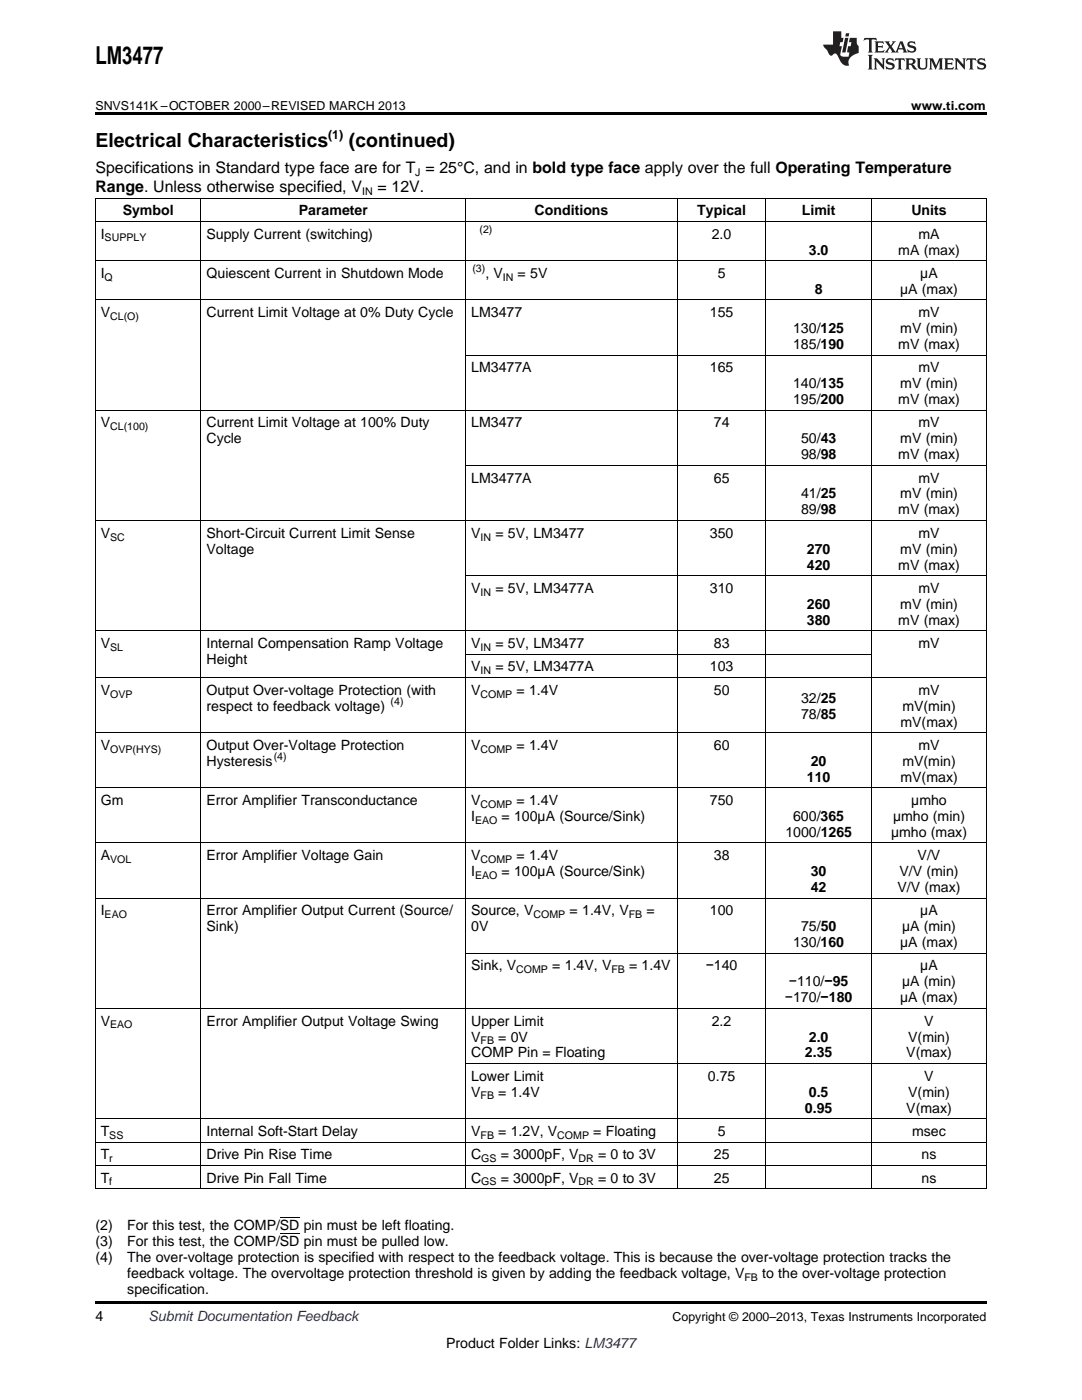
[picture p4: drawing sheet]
<svg xmlns="http://www.w3.org/2000/svg" width="216mm" height="279mm" viewBox="0 0 216 279" stroke-linecap="round" stroke-linejoin="round" font-family="sans-serif">
<defs><g id="words">
<text font-size="4.9" x="19" y="12.8">LM3477</text>
<g font-size="3.9">
<text x="19" y="29.3">Electrical Characteristics</text>
<text x="69.6" y="29.3">(continued)</text>
</g>
<g font-size="3.2">
<text x="19" y="34.4">Specifications in Standard type face are for T = 25°C, and in bold type face apply over the full Operating Temperature</text>
<text x="19" y="38.3">Range. Unless otherwise specified, V</text>
<text x="75.3" y="38.3">= 12V.</text>
</g>
<g font-size="2.8">
<text x="20.1" y="47.6">I</text>
<text x="24.5" y="43">Symbol</text>
<text x="41.2" y="47.6">Supply Current (switching)</text>
<text x="59.6" y="43">Parameter</text>
<text x="106.7" y="43">Conditions</text>
<text x="139.1" y="43">Typical</text>
<text x="142" y="47.6">2.0</text>
<text x="160" y="43">Limit</text>
<text x="181.9" y="43">Units</text>
<text x="183.3" y="47.6">mA</text>
<text x="161.4" y="50.8">3.0</text>
<text x="179.2" y="50.8">mA (max)</text>
<text x="20.1" y="55.5">I</text>
<text x="41.2" y="55.5">Quiescent Current in Shutdown Mode</text>
<text x="96.8" y="55.5">, V</text>
<text x="103.3" y="55.5">= 5V</text>
<text x="143.2" y="55.5">5</text>
<text x="162.6" y="58.6">8</text>
<text x="179.6" y="58.6">µA (max)</text>
<text x="183.6" y="55.5">µA</text>
<text x="20.1" y="63.3">V</text>
<text x="41.2" y="63.3">Current Limit Voltage at 0% Duty Cycle</text>
<text x="94" y="63.3">LM3477</text>
<text x="141.6" y="63.3">155</text>
<text x="183.3" y="63.3">mV</text>
<text x="158.3" y="66.5">130/125</text>
<text x="158.3" y="69.6">185/190</text>
<text x="179.2" y="69.6">mV (max)</text>
<text x="179.6" y="66.5">mV (min)</text>
<text x="94" y="74.3">LM3477A</text>
<text x="141.6" y="74.3">165</text>
<text x="158.3" y="77.5">140/135</text>
<text x="179.6" y="77.5">mV (min)</text>
<text x="183.3" y="74.3">mV</text>
<text x="158.3" y="80.6">195/200</text>
<text x="179.2" y="80.6">mV (max)</text>
<text x="20.1" y="85.3">V</text>
<text x="41.2" y="85.3">Current Limit Voltage at 100% Duty</text>
<text x="41.2" y="88.5">Cycle</text>
<text x="94" y="85.3">LM3477</text>
<text x="142.5" y="85.3">74</text>
<text x="159.8" y="88.5">50/43</text>
<text x="179.6" y="88.5">mV (min)</text>
<text x="183.3" y="85.3">mV</text>
<text x="159.8" y="91.7">98/98</text>
<text x="179.2" y="91.7">mV (max)</text>
<text x="94" y="96.3">LM3477A</text>
<text x="142.5" y="96.3">65</text>
<text x="159.8" y="99.5">41/25</text>
<text x="179.6" y="99.5">mV (min)</text>
<text x="183.3" y="96.3">mV</text>
<text x="20.1" y="107.3">V</text>
<text x="41.2" y="107.3">Short-Circuit Current Limit Sense</text>
<text x="94" y="107.3">V</text>
<text x="98.8" y="107.3">= 5V, LM3477</text>
<text x="141.6" y="107.3">350</text>
<text x="159.8" y="102.7">89/98</text>
<text x="179.2" y="102.7">mV (max)</text>
<text x="183.3" y="107.3">mV</text>
<text x="41.2" y="110.5">Voltage</text>
<text x="161" y="110.5">270</text>
<text x="161" y="113.7">420</text>
<text x="179.2" y="113.7">mV (max)</text>
<text x="179.6" y="110.5">mV (min)</text>
<text x="94" y="118.3">V</text>
<text x="98.8" y="118.3">= 5V, LM3477A</text>
<text x="141.6" y="118.3">310</text>
<text x="183.3" y="118.3">mV</text>
<text x="161" y="121.5">260</text>
<text x="161" y="124.7">380</text>
<text x="179.2" y="124.7">mV (max)</text>
<text x="179.6" y="121.5">mV (min)</text>
<text x="20.1" y="129.3">V</text>
<text x="41.2" y="129.3">Internal Compensation Ramp Voltage</text>
<text x="94" y="129.3">V</text>
<text x="98.8" y="129.3">= 5V, LM3477</text>
<text x="142.5" y="129.3">83</text>
<text x="183.3" y="129.3">mV</text>
<text x="41.2" y="132.5">Height</text>
<text x="94" y="134">V</text>
<text x="98.8" y="134">= 5V, LM3477A</text>
<text x="141.6" y="134">103</text>
<text x="20.1" y="138.6">V</text>
<text x="41.2" y="138.6">Output Over-voltage Protection (with</text>
<text x="41.2" y="141.8">respect to feedback voltage)</text>
<text x="94" y="138.6">V</text>
<text x="103.1" y="138.6">= 1.4V</text>
<text x="142.5" y="138.6">50</text>
<text x="159.8" y="140.2">32/25</text>
<text x="159.8" y="143.4">78/85</text>
<text x="180.1" y="141.8">mV(min)</text>
<text x="183.3" y="138.6">mV</text>
<text x="20.1" y="149.6">V</text>
<text x="41.2" y="149.6">Output Over-Voltage Protection</text>
<text x="94" y="149.6">V</text>
<text x="103.1" y="149.6">= 1.4V</text>
<text x="142.5" y="149.6">60</text>
<text x="179.7" y="145">mV(max)</text>
<text x="183.3" y="149.6">mV</text>
<text x="41.2" y="152.8">Hysteresis</text>
<text x="161" y="156">110</text>
<text x="161.8" y="152.8">20</text>
<text x="179.7" y="156">mV(max)</text>
<text x="180.1" y="152.8">mV(min)</text>
<text x="20.1" y="160.7">Gm</text>
<text x="41.2" y="160.7">Error Amplifier Transconductance</text>
<text x="94" y="160.7">V</text>
<text x="103.1" y="160.7">= 1.4V</text>
<text x="141.6" y="160.7">750</text>
<text x="181.8" y="160.7">µmho</text>
<text x="94" y="163.8">I</text>
<text x="100.1" y="163.8">= 100µA (Source/Sink)</text>
<text x="156.7" y="167">1000/1265</text>
<text x="158.3" y="163.8">600/365</text>
<text x="177.8" y="167">µmho (max)</text>
<text x="178.2" y="163.8">µmho (min)</text>
<text x="20.1" y="171.7">A</text>
<text x="41.2" y="171.7">Error Amplifier Voltage Gain</text>
<text x="94" y="171.7">V</text>
<text x="103.1" y="171.7">= 1.4V</text>
<text x="142.5" y="171.7">38</text>
<text x="183.1" y="171.7">V/V</text>
<text x="94" y="174.8">I</text>
<text x="100.1" y="174.8">= 100µA (Source/Sink)</text>
<text x="161.8" y="174.8">30</text>
<text x="161.8" y="178">42</text>
<text x="179.1" y="178">V/V (max)</text>
<text x="179.5" y="174.8">V/V (min)</text>
<text x="20.1" y="182.7">I</text>
<text x="41.2" y="182.7">Error Amplifier Output Current (Source/</text>
<text x="41.2" y="185.8">Sink)</text>
<text x="94" y="182.7">Source, V</text>
<text x="94" y="185.8">0V</text>
<text x="113.7" y="182.7">= 1.4V, V</text>
<text x="129" y="182.7">=</text>
<text x="141.6" y="182.7">100</text>
<text x="159.8" y="185.8">75/50</text>
<text x="180" y="185.8">µA (min)</text>
<text x="183.6" y="182.7">µA</text>
<text x="158.3" y="189">130/160</text>
<text x="179.6" y="189">µA (max)</text>
<text x="94" y="193.7">Sink, V</text>
<text x="110.2" y="193.7">= 1.4V, V</text>
<text x="125.5" y="193.7">= 1.4V</text>
<text x="140.8" y="193.7">−140</text>
<text x="157.4" y="196.8">−110/−95</text>
<text x="180" y="196.8">µA (min)</text>
<text x="183.6" y="193.7">µA</text>
<text x="156.6" y="200">−170/−180</text>
<text x="179.6" y="200">µA (max)</text>
<text x="20.1" y="204.7">V</text>
<text x="41.2" y="204.7">Error Amplifier Output Voltage Swing</text>
<text x="94" y="204.7">Upper Limit</text>
<text x="94" y="207.9">V</text>
<text x="99.4" y="207.9">= 0V</text>
<text x="142" y="204.7">2.2</text>
<text x="161.4" y="207.9">2.0</text>
<text x="181.2" y="207.9">V(min)</text>
<text x="184.4" y="204.7">V</text>
<text x="94" y="211">COMP Pin = Floating</text>
<text x="94" y="215.7">Lower Limit</text>
<text x="141.3" y="215.7">0.75</text>
<text x="160.6" y="211">2.35</text>
<text x="180.8" y="211">V(max)</text>
<text x="184.4" y="215.7">V</text>
<text x="94" y="218.9">V</text>
<text x="99.4" y="218.9">= 1.4V</text>
<text x="161.4" y="218.9">0.5</text>
<text x="181.2" y="218.9">V(min)</text>
<text x="20.1" y="226.7">T</text>
<text x="41.2" y="226.7">Internal Soft-Start Delay</text>
<text x="94" y="226.7">V</text>
<text x="99.4" y="226.7">= 1.2V, V</text>
<text x="118.4" y="226.7">= Floating</text>
<text x="143.2" y="226.7">5</text>
<text x="160.6" y="222">0.95</text>
<text x="180.8" y="222">V(max)</text>
<text x="182" y="226.7">msec</text>
<text x="20.1" y="231.4">T</text>
<text x="41.2" y="231.4">Drive Pin Rise Time</text>
<text x="94" y="231.4">C</text>
<text x="99.9" y="231.4">= 3000pF, V</text>
<text x="119.3" y="231.4">= 0 to 3V</text>
<text x="142.5" y="231.4">25</text>
<text x="183.9" y="231.4">ns</text>
<text x="20.1" y="236">T</text>
<text x="41.2" y="236">Drive Pin Fall Time</text>
<text x="94" y="236">C</text>
<text x="99.9" y="236">= 3000pF, V</text>
<text x="119.3" y="236">= 0 to 3V</text>
<text x="142.5" y="236">25</text>
<text x="183.9" y="236">ns</text>
<text x="19" y="245.5">(2)</text>
<text x="25.4" y="245.5">For this test, the COMP/SD pin must be left floating.</text>
<text x="19" y="248.7">(3)</text>
<text x="19" y="251.9">(4)</text>
<text x="25.4" y="248.7">For this test, the COMP/SD pin must be pulled low.</text>
<text x="25.4" y="251.9">The over-voltage protection is specified with respect to the feedback voltage. This is because the over-voltage protection tracks the</text>
<text x="25.4" y="255.1">feedback voltage. The overvoltage protection threshold is given by adding the feedback voltage, V</text>
<text x="152.1" y="255.1">to the over-voltage protection</text>
<text x="19" y="263.6">4</text>
<text x="25.4" y="258.2">specification.</text>
<text x="89" y="269">Product Folder Links: LM3477</text>
</g>
<text font-size="2.8" fill="#0000c8" x="29.6" y="263.6">Submit Documentation Feedback</text>
<g font-size="2.5">
<text x="19" y="21.9">SNVS141K –OCTOBER 2000–REVISED MARCH 2013</text>
<text x="181.8" y="21.9">www.ti.com</text>
<text x="65.5" y="27.7">(1)</text>
<text x="134.2" y="263.6">Copyright © 2000–2013, Texas Instruments Incorporated</text>
</g>
<g font-size="2.1">
<text x="82.9" y="35.1">J</text>
<text x="72.2" y="38.9">IN</text>
<text x="95.7" y="46.5">(2)</text>
<text x="20.9" y="48.2">SUPPLY</text>
<text x="20.9" y="56">Q</text>
<text x="94.3" y="54.3">(3)</text>
<text x="100.3" y="56">IN</text>
<text x="22" y="63.9">CL(O)</text>
<text x="22" y="85.9">CL(100)</text>
<text x="22" y="107.9">SC</text>
<text x="95.9" y="107.9">IN</text>
<text x="95.9" y="118.9">IN</text>
<text x="22" y="129.9">SL</text>
<text x="95.9" y="129.9">IN</text>
<text x="95.9" y="134.5">IN</text>
<text x="22" y="139.2">OVP</text>
<text x="77.9" y="140.7">(4)</text>
<text x="95.9" y="139.2">COMP</text>
<text x="22" y="150.2">OVP(HYS)</text>
<text x="54.6" y="151.7">(4)</text>
<text x="95.9" y="150.2">COMP</text>
<text x="95.9" y="161.2">COMP</text>
<text x="94.8" y="164.4">EAO</text>
<text x="22" y="172.2">VOL</text>
<text x="95.9" y="172.2">COMP</text>
<text x="94.8" y="175.4">EAO</text>
<text x="20.9" y="183.2">EAO</text>
<text x="106.5" y="183.2">COMP</text>
<text x="125.4" y="183.2">FB</text>
<text x="103" y="194.2">COMP</text>
<text x="122" y="194.2">FB</text>
<text x="22" y="205.2">EAO</text>
<text x="95.9" y="208.4">FB</text>
<text x="95.9" y="219.4">FB</text>
<text x="21.8" y="227.3">SS</text>
<text x="95.9" y="227.3">FB</text>
<text x="111.2" y="227.3">COMP</text>
<text x="21.8" y="231.9">r</text>
<text x="96" y="231.9">GS</text>
<text x="115.5" y="231.9">DR</text>
<text x="21.8" y="236.6">f</text>
<text x="96" y="236.6">GS</text>
<text x="115.5" y="236.6">DR</text>
<text x="148.6" y="255.6">FB</text>
</g>
</g></defs>
<path d="M19 22.5h177.8v.5h-177.8zM19 259.7h177.8v.5h-177.8z" fill="#000"/>
<g fill="none" stroke="#000" stroke-width=".2">
<path d="M19 39.5h177.8M19.1 39.6v197.7M40.1 39.6v197.7M92.9 39.6v197.7M135.2 39.6v197.7M152.8 39.6v197.7M173.9 39.6v197.7M196.8 39.6v197.7M19 59.8h177.8M19 52h177.8M19 44.2h177.8M93 70.9h103.8"/>
<path d="M19 81.9h177.8M93 92.9h103.8M19 103.9h177.8M93 114.9h103.8M19 135.2h177.8M19 125.9h177.8M93 130.5h80.9M19 157.2h177.8M19 146.2h177.8M19 179.2h177.8M19 168.2h177.8M93 190.2h103.8"/>
<path d="M19 201.2h177.8M93 212.2h103.8M19 237.2h177.8M19 232.6h177.8M19 227.9h177.8M19 223.3h177.8"/>
</g>
<g fill="#231f20">
<path d="M172.5 7.6l-.1 .5 .4-.2h.6v.1v2.1l-.2 .4h.9l-.2-.4v-2.1l.1-.1h.5l.5 .2-.2-.5zM174.5 8.3l.2 .3v1.5l-.2 .4h1.8l.2-.6a1.04 1.04 0 0 1-1.3 .2v-.7h.6l.3 .2v-.6l-.3 .2h-.6v-.6l.8-.1 .4 .3-.2-.5zM176.5 8.3l.9 1.1-.9 1.1h.8l-.2-.2 .4-.7 .5 .7-.2 .2h1.5l-.2-.2 .2-.4h.9l.1 .4-.2 .2h1l-.3-.3-.7-1.9h-.5l-.9 2-.8-1 .9-1h-.8l.1 .3-.4 .5-.3-.6 .1-.2zM179.7 8.6l.4 1h-.7zM181.3 8.4a.63 .63 0 0 0-.2 .7 .63 .63 0 0 0 .6 .4l.6 .2 .1 .2a.75 .75 0 0 1-.7 .4 .75 .75 0 0 1-.6-.5l.1 .7 .1-.1a1.11 1.11 0 0 0 1.5-.6 1.13 1.13 0 0 0-1.2-.8l-.1-.4a1.04 1.04 0 0 1 1.2 .2l-.2-.5-.2 .1-.4-.2zM173.2 10.9l.2 .4v2.2l-.2 .4h1l-.3-.4v-2.2l.3-.4zM174.3 11.6l.3 .4v1.5l-.3 .4h.8l-.2-.4v-1.3l1.5 1.7v-1.9l.2-.4h-.7l.2 .4v.9l-1.1-1.3zM177 11.8a.62 .62 0 0 0-.2 .7 .62 .62 0 0 0 .6 .4l.6 .1 .1 .3a.76 .76 0 0 1-.7 .3 .76 .76 0 0 1-.7-.4l.2 .7 .1-.1a1.11 1.11 0 0 0 1.5-.6 1.13 1.13 0 0 0-1.2-.8l-.1-.4a1.04 1.04 0 0 1 1.2 .2l-.2-.6-.2 .1-.5-.1zM178.7 11.6l-.2 .6a.61 .61 0 0 1 .8-.3v1.6l-.2 .4h.9l-.2-.4v-1.6a.63 .63 0 0 1 .7 .3l-.1-.6zM180.6 11.6l.3 .4v1.5l-.3 .4h1l-.2-.2-.1-.8 .6 .2a.76 .76 0 0 0 1.2 .7l-1-1a.58 .58 0 0 0 .6-.5 .58 .58 0 0 0-.5-.6zM181.4 11.9h.1a.45 .45 0 0 1 .5 .1 .45 .45 0 0 1 .1 .5l-.8 .2zM182.9 11.6l.2 .2a2.17 2.17 0 0 0 .3 1.9 .99 .99 0 0 0 1.6-.6v-1.1l.2-.4h-.7l.2 .2a1.92 1.92 0 0 1-.2 1.8 .6 .6 0 0 1-.9-.5v-1.1l.2-.4zM185.4 11.6l.2 .4v1.5l-.2 .4h.7l-.2-.4v-1.4l.8 1.8 .8-1.8v1.4l-.2 .4h.9l-.2-.4v-1.5l.2-.4h-.8l-.6 1.5-.6-1.5zM188.4 11.6l.2 .4v1.5l-.2 .4h1.8l.1-.6a1.04 1.04 0 0 1-1.2 .1v-.6h.5l.4 .2v-.6l-.4 .2h-.5v-.7h.8l.3 .3-.1-.6zM190.5 11.6l.2 .4v1.5l-.2 .4h.7l-.2-.4v-1.3l1.5 1.7v-1.9l.2-.4h-.7l.2 .4v.9l-1.1-1.3zM192.9 11.6l-.1 .6a.61 .61 0 0 1 .7-.3l.1 1.6-.3 .4h1l-.3-.4 .1-1.6a.63 .63 0 0 1 .7 .3l-.1-.6zM195.2 11.8a.62 .62 0 0 0-.2 .7 .62 .62 0 0 0 .6 .4l.6 .1 .1 .3a.76 .76 0 0 1-.7 .3 .76 .76 0 0 1-.6-.4l.1 .7 .1-.1a1.11 1.11 0 0 0 1.6-.6 1.13 1.13 0 0 0-1.3-.8l-.1-.4a1.04 1.04 0 0 1 1.2 .2l-.1-.6-.2 .1-.5-.1z"/>
<path d="M166.2 6.3v2.6h-1.9v.4l.8 .9a.91 .91 0 0 0 1 .8 .56 .56 0 0 1 .5-.3 .56 .56 0 0 1 .5 .3l.4 .8a1.53 1.53 0 0 0 1.9 1.2 1.54 1.54 0 0 1 1-2.1l.9-.3v-1.4a1.52 1.52 0 0 1-.4-1.6h-1.3l-.2 .8h.5l-.2 .8h-.5l-.1 1v.2l.4 .1-.2 .8a1.93 1.93 0 0 1-1.6-.3l.3-1.8h-.5l.2-.8h.4l.2-.8h-.4v-1.3zM168.6 7.6l-.6 2.9h.7l.6-2.9zM168.8 6.6l-.1 .7h.6l.2-.7z"/>
</g>
<path d="M55.8 246.2h4M55.8 243h4" fill="none" stroke="#000" stroke-width=".2"/>
<use href="#words"/>
</svg>
